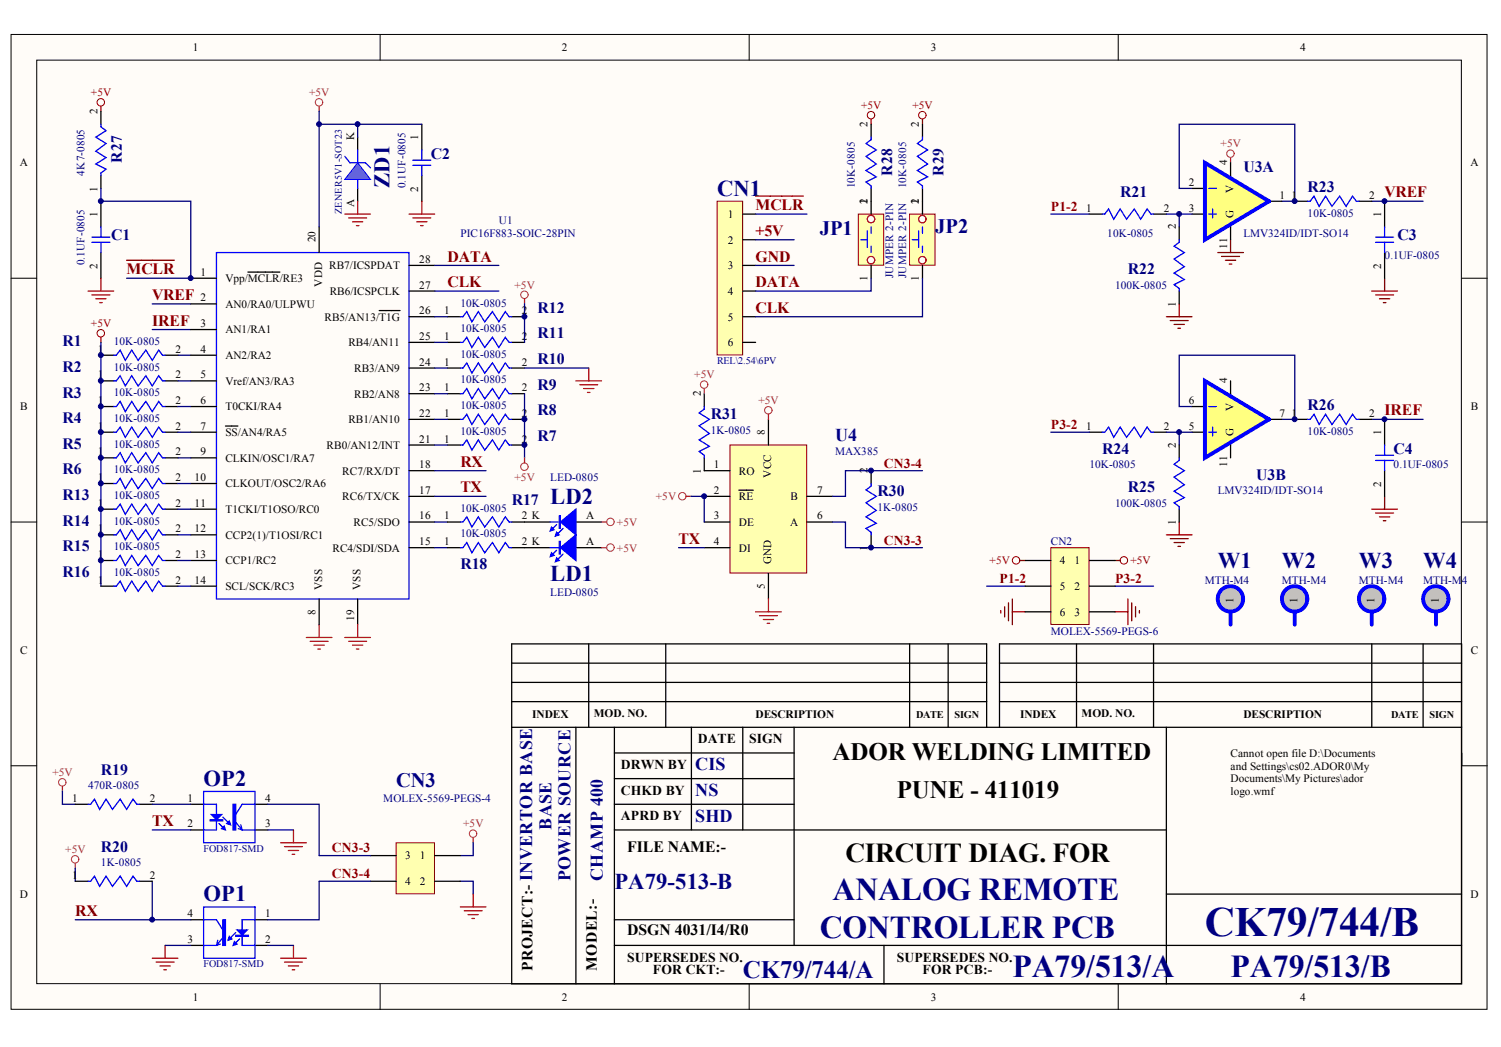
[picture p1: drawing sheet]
<svg xmlns="http://www.w3.org/2000/svg" width="287mm" height="200mm" viewBox="0 0 287 200" stroke-linecap="round" stroke-linejoin="round" font-family="sans-serif">
<defs><g id="words">
<text font-size="8" fill="#000080" x="230.2" y="178.9">CK79/744/B</text>
<g font-size="6.1" fill="#000080">
<text x="159.1" y="171.9">ANALOG REMOTE</text>
<text x="156.6" y="179.2">CONTROLLER PCB</text>
<text x="193.4" y="186.6">PA79/513/A</text>
<text x="235.1" y="186.6">PA79/513/B</text>
</g>
<text font-size="5.2" x="161.5" y="164.7">CIRCUIT DIAG. FOR</text>
<g font-size="4.8">
<text x="159.1" y="145.1">ADOR WELDING LIMITED</text>
<text x="171.4" y="152.5">PUNE - 411019</text>
</g>
<text font-size="4.8" fill="#000080" x="141.9" y="186.8">CK79/744/A</text>
<g font-size="4.3" fill="#000080">
<text x="74.4" y="36" transform="rotate(-90 74.4 36)">ZD1</text>
<text x="137" y="37.4">CN1</text>
<text x="105.1" y="96.2">LD2</text>
<text x="105.1" y="110.9">LD1</text>
<text x="232.7" y="108.5">W1</text>
<text x="244.9" y="108.5">W2</text>
<text x="259.7" y="108.5">W3</text>
<text x="271.9" y="108.5">W4</text>
<text x="38.9" y="150.1">OP2</text>
<text x="38.9" y="172.2">OP1</text>
<text x="117.4" y="169.8">PA79-513-B</text>
</g>
<g font-size="3.9" fill="#000080">
<text x="156.6" y="44.9">JP1</text>
<text x="178.7" y="44.4">JP2</text>
<text x="75.7" y="150.3">CN3</text>
</g>
<g font-size="3.5" fill="#000080">
<text x="159.6" y="84.2">U4</text>
<text x="132.8" y="147.2">CIS</text>
<text x="132.8" y="152.1">NS</text>
<text x="132.8" y="157">SHD</text>
</g>
<g font-size="3.4" fill="#000080">
<text x="105.3" y="158.6" transform="rotate(-90 105.3 158.6)">BASE</text>
<text x="101.7" y="168.4" transform="rotate(-90 101.7 168.4)">INVERTOR BASE</text>
<text x="109" y="168.4" transform="rotate(-90 109 168.4)">POWER SOURCE</text>
<text x="115.2" y="168.4" transform="rotate(-90 115.2 168.4)">CHAMP 400</text>
</g>
<g font-size="3" fill="#000080">
<text x="23.3" y="31.1" transform="rotate(-90 23.3 31.1)">R27</text>
<text x="82.3" y="30.3">C2</text>
<text x="170.4" y="33.5" transform="rotate(-90 170.4 33.5)">R28</text>
<text x="180.3" y="33.5" transform="rotate(-90 180.3 33.5)">R29</text>
<text x="237.6" y="32.8">U3A</text>
<text x="214" y="37.7">R21</text>
<text x="249.9" y="36.7">R23</text>
<text x="21.2" y="45.8">C1</text>
<text x="267" y="45.8">C3</text>
<text x="215.5" y="52.4">R22</text>
<text x="102.7" y="59.8">R12</text>
<text x="102.7" y="64.7">R11</text>
<text x="11.9" y="66.1">R1</text>
<text x="11.9" y="71">R2</text>
<text x="102.7" y="69.6">R10</text>
<text x="11.9" y="75.9">R3</text>
<text x="102.7" y="74.5">R9</text>
<text x="11.9" y="80.8">R4</text>
<text x="102.7" y="79.4">R8</text>
<text x="135.8" y="80.1">R31</text>
<text x="249.9" y="78.4">R26</text>
<text x="11.9" y="85.7">R5</text>
<text x="102.7" y="84.3">R7</text>
<text x="210.6" y="86.7">R24</text>
<text x="266.3" y="86.7">C4</text>
<text x="11.9" y="90.6">R6</text>
<text x="11.9" y="95.6">R13</text>
<text x="167.7" y="94.8">R30</text>
<text x="215.5" y="94.1">R25</text>
<text x="240" y="91.6">U3B</text>
<text x="11.9" y="100.5">R14</text>
<text x="97.8" y="96.5">R17</text>
<text x="11.9" y="105.4">R15</text>
<text x="11.9" y="110.3">R16</text>
<text x="88" y="108.8">R18</text>
<text x="19.3" y="148">R19</text>
<text x="19.3" y="162.7">R20</text>
</g>
<g font-size="3" fill="#800000">
<text x="144.4" y="40.2">MCLR</text>
<text x="264.6" y="37.7">VREF</text>
<text x="144.4" y="45.1">+5V</text>
<text x="24.2" y="52.4">MCLR</text>
<text x="85.5" y="50">DATA</text>
<text x="144.4" y="50">GND</text>
<text x="29.1" y="57.3">VREF</text>
<text x="85.5" y="54.9">CLK</text>
<text x="144.4" y="59.8">CLK</text>
<text x="144.4" y="54.9">DATA</text>
<text x="29.1" y="62.2">IREF</text>
<text x="264.6" y="79.4">IREF</text>
<text x="88" y="89.2">RX</text>
<text x="88" y="94.1">TX</text>
<text x="129.7" y="103.9">TX</text>
<text x="29.1" y="157.8">TX</text>
<text x="14.4" y="175">RX</text>
</g>
<g font-size="3">
<text x="119.8" y="162.7">FILE NAME:-</text>
<text x="119.8" y="178.6">DSGN 4031/I4/R0</text>
<text x="101.8" y="185.5" transform="rotate(-90 101.8 185.5)">PROJECT:-</text>
<text x="114" y="185.5" transform="rotate(-90 114 185.5)">MODEL:-</text>
</g>
<g font-size="2.6" fill="#800000">
<text x="200.8" y="40.3">P1-2</text>
<text x="200.8" y="82">P3-2</text>
<text x="168.9" y="89.3">CN3-4</text>
<text x="168.9" y="104">CN3-3</text>
<text x="191" y="111.4">P1-2</text>
<text x="213.1" y="111.4">P3-2</text>
<text x="63.4" y="162.9">CN3-3</text>
<text x="63.4" y="167.8">CN3-4</text>
</g>
<g font-size="2.6">
<text x="133.3" y="142">DATE</text>
<text x="143.2" y="142">SIGN</text>
<text x="118.6" y="146.9">DRWN BY</text>
<text x="118.6" y="151.8">CHKD BY</text>
<text x="118.6" y="156.7">APRD BY</text>
<text x="119.8" y="183.7">SUPERSEDES NO.</text>
<text x="171.4" y="183.7">SUPERSEDES NO.</text>
<text x="124.8" y="186.1">FOR CKT:-</text>
<text x="176.3" y="186.1">FOR PCB:-</text>
</g>
<g font-size="2.2">
<text x="36.8" y="9.8">1</text>
<text x="107.4" y="9.8">2</text>
<text x="177.9" y="9.8">3</text>
<text x="248.4" y="9.8">4</text>
<text x="3.8" y="31.8">A</text>
<text x="227.2" y="35.5">2</text>
<text x="281" y="31.8">A</text>
<text x="139.1" y="41.6">1</text>
<text x="207.5" y="40.4">1</text>
<text x="222.4" y="40.4">2</text>
<text x="227.2" y="40.4">3</text>
<text x="244.5" y="38">1</text>
<text x="246.8" y="38">1</text>
<text x="261.6" y="38">2</text>
<text x="139.1" y="46.5">2</text>
<text x="38.3" y="52.7">1</text>
<text x="43.1" y="53.9">Vpp/MCLR/RE3</text>
<text x="62.9" y="51.5">RB7/ICSPDAT</text>
<text x="80.1" y="50.2">28</text>
<text x="139.1" y="51.5">3</text>
<text x="38.3" y="57.6">2</text>
<text x="43.1" y="58.8">AN0/RA0/ULPWU</text>
<text x="63" y="56.4">RB6/ICSPCLK</text>
<text x="80.1" y="55.1">27</text>
<text x="139.1" y="56.4">4</text>
<text x="38.3" y="62.5">3</text>
<text x="43.1" y="63.7">AN1/RA1</text>
<text x="62" y="61.3">RB5/AN13/T1G</text>
<text x="80.1" y="64.9">25</text>
<text x="80.1" y="60">26</text>
<text x="84.9" y="64.9">1</text>
<text x="84.9" y="60">1</text>
<text x="99.7" y="64.9">2</text>
<text x="99.7" y="60">2</text>
<text x="139.1" y="61.3">5</text>
<text x="18.7" y="67.4">1</text>
<text x="33.5" y="67.4">2</text>
<text x="38.3" y="67.4">4</text>
<text x="43.1" y="68.6">AN2/RA2</text>
<text x="66.6" y="66.2">RB4/AN11</text>
<text x="67.7" y="71.1">RB3/AN9</text>
<text x="80.1" y="69.8">24</text>
<text x="84.9" y="69.8">1</text>
<text x="99.7" y="69.8">2</text>
<text x="139.1" y="66.2">6</text>
<text x="18.7" y="72.3">1</text>
<text x="18.7" y="77.2">1</text>
<text x="33.5" y="72.3">2</text>
<text x="33.5" y="77.2">2</text>
<text x="38.3" y="72.3">5</text>
<text x="38.3" y="77.2">6</text>
<text x="43.1" y="73.5">Vref/AN3/RA3</text>
<text x="67.7" y="76">RB2/AN8</text>
<text x="80.1" y="74.7">23</text>
<text x="84.9" y="74.7">1</text>
<text x="99.7" y="74.7">2</text>
<text x="227.2" y="77.2">6</text>
<text x="3.9" y="78.4">B</text>
<text x="18.7" y="82.1">1</text>
<text x="33.5" y="82.1">2</text>
<text x="38.3" y="82.1">7</text>
<text x="43.1" y="78.4">T0CKI/RA4</text>
<text x="43.1" y="83.3">SS/AN4/RA5</text>
<text x="66.6" y="80.9">RB1/AN10</text>
<text x="80.1" y="79.6">22</text>
<text x="84.9" y="79.6">1</text>
<text x="99.7" y="79.6">2</text>
<text x="207.5" y="82.1">1</text>
<text x="222.4" y="82.1">2</text>
<text x="227.2" y="82.1">5</text>
<text x="244.5" y="79.6">7</text>
<text x="246.8" y="79.6">1</text>
<text x="261.6" y="79.6">2</text>
<text x="281" y="78.4">B</text>
<text x="18.7" y="87">1</text>
<text x="33.5" y="87">2</text>
<text x="38.3" y="87">9</text>
<text x="43.1" y="88.2">CLKIN/OSC1/RA7</text>
<text x="62.4" y="85.8">RB0/AN12/INT</text>
<text x="80.1" y="89.4">18</text>
<text x="80.1" y="84.5">21</text>
<text x="84.9" y="84.5">1</text>
<text x="99.7" y="84.5">2</text>
<text x="136.4" y="89.4">1</text>
<text x="18.7" y="91.9">1</text>
<text x="33.5" y="91.9">2</text>
<text x="37.2" y="91.9">10</text>
<text x="43.1" y="93.1">CLKOUT/OSC2/RA6</text>
<text x="65.4" y="95.6">RC6/TX/CK</text>
<text x="65.4" y="90.7">RC7/RX/DT</text>
<text x="80.1" y="94.3">17</text>
<text x="136.4" y="94.3">2</text>
<text x="141.2" y="90.7">RO</text>
<text x="141.2" y="95.6">RE</text>
<text x="151" y="95.6">B</text>
<text x="156.2" y="94.3">7</text>
<text x="18.7" y="96.8">1</text>
<text x="18.7" y="101.7">1</text>
<text x="33.5" y="96.8">2</text>
<text x="33.5" y="101.7">2</text>
<text x="37.2" y="96.8">11</text>
<text x="37.2" y="101.7">12</text>
<text x="43.1" y="98">T1CKI/T1OSO/RC0</text>
<text x="67.6" y="100.5">RC5/SDO</text>
<text x="80.1" y="99.2">16</text>
<text x="84.9" y="99.2">1</text>
<text x="99.7" y="99.2">2 K</text>
<text x="112" y="99.2">A</text>
<text x="136.4" y="99.2">3</text>
<text x="141.2" y="100.5">DE</text>
<text x="151" y="100.5">A</text>
<text x="156.2" y="99.2">6</text>
<text x="18.7" y="106.6">1</text>
<text x="33.5" y="106.6">2</text>
<text x="37.2" y="106.6">13</text>
<text x="43.1" y="102.9">CCP2(1)/T1OSI/RC1</text>
<text x="43.1" y="107.8">CCP1/RC2</text>
<text x="63.5" y="105.4">RC4/SDI/SDA</text>
<text x="80.1" y="104.2">15</text>
<text x="84.9" y="104.2">1</text>
<text x="99.7" y="104.2">2 K</text>
<text x="112" y="104.2">A</text>
<text x="136.4" y="104.2">4</text>
<text x="141.2" y="105.4">DI</text>
<text x="202.5" y="107.8">4</text>
<text x="205.3" y="107.8">1</text>
<text x="18.7" y="111.5">1</text>
<text x="33.5" y="111.5">2</text>
<text x="37.2" y="111.5">14</text>
<text x="43.1" y="112.7">SCL/SCK/RC3</text>
<text x="202.5" y="112.7">5</text>
<text x="205.3" y="112.7">2</text>
<text x="202.5" y="117.6">6</text>
<text x="205.3" y="117.6">3</text>
<text x="3.9" y="124.9">C</text>
<text x="281" y="124.9">C</text>
<text x="101.7" y="137.2">INDEX</text>
<text x="113.5" y="137">MOD. NO.</text>
<text x="144.4" y="137.2">DESCRIPTION</text>
<text x="194.9" y="137.2">INDEX</text>
<text x="206.7" y="137">MOD. NO.</text>
<text x="237.6" y="137.2">DESCRIPTION</text>
<text x="235.1" y="144.6">Cannot open file D:\Documents</text>
<text x="235.1" y="147">and Settings\cs02.ADOR0\My</text>
<text x="235.1" y="149.4">Documents\My Pictures\ador</text>
<text x="13.8" y="153.2">1</text>
<text x="28.6" y="153.2">2</text>
<text x="35.8" y="153.2">1</text>
<text x="50.7" y="153.2">4</text>
<text x="235.1" y="151.9">logo.wmf</text>
<text x="35.8" y="158.1">2</text>
<text x="50.7" y="158.1">3</text>
<text x="13.8" y="167.9">1</text>
<text x="28.6" y="167.9">2</text>
<text x="77.4" y="164.2">3</text>
<text x="80.2" y="164.2">1</text>
<text x="3.8" y="171.5">D</text>
<text x="77.4" y="169.1">4</text>
<text x="80.2" y="169.1">2</text>
<text x="281" y="171.5">D</text>
<text x="35.8" y="175.2">4</text>
<text x="50.7" y="175.2">1</text>
<text x="35.8" y="180.1">3</text>
<text x="50.7" y="180.1">2</text>
<text x="36.8" y="191.1">1</text>
<text x="107.4" y="191.1">2</text>
<text x="177.9" y="191.1">3</text>
<text x="248.4" y="191.1">4</text>
</g>
<g font-size="2.2" fill="#800000">
<text x="17.4" y="18.4">+5V</text>
<text x="164.5" y="20.8">+5V</text>
<text x="174.4" y="20.8">+5V</text>
<text x="17.4" y="62.5">+5V</text>
<text x="189.1" y="107.8">+5V</text>
<text x="216" y="107.8">+5V</text>
</g>
<g font-size="2.2" fill="#a1006a">
<text x="59.1" y="18.4">+5V</text>
<text x="233.2" y="28.2">+5V</text>
<text x="98.3" y="55.1">+5V</text>
<text x="132.7" y="72.3">+5V</text>
<text x="144.9" y="77.2">+5V</text>
<text x="98.3" y="91.8">+5V</text>
<text x="125.3" y="95.6">+5V</text>
<text x="117.9" y="100.5">+5V</text>
<text x="117.9" y="105.4">+5V</text>
<text x="10" y="148.3">+5V</text>
<text x="88.5" y="158.1">+5V</text>
<text x="12.5" y="163">+5V</text>
</g>
<g font-size="2.2" fill="#000080">
<text x="249.9" y="41.4">10K-0805</text>
<text x="88" y="45.3">PIC16F883-SOIC-28PIN</text>
<text x="95.3" y="42.9">U1</text>
<text x="211.6" y="45.3">10K-0805</text>
<text x="237.6" y="45.3">LMV324ID/IDT-SO14</text>
<text x="264.6" y="49.5">0.1UF-0805</text>
<text x="88" y="58.6">10K-0805</text>
<text x="213.1" y="55.1">100K-0805</text>
<text x="21.7" y="65.9">10K-0805</text>
<text x="88" y="63.5">10K-0805</text>
<text x="21.7" y="70.8">10K-0805</text>
<text x="88" y="68.4">10K-0805</text>
<text x="21.7" y="75.7">10K-0805</text>
<text x="88" y="73.3">10K-0805</text>
<text x="21.7" y="80.6">10K-0805</text>
<text x="88" y="83.1">10K-0805</text>
<text x="88" y="78.2">10K-0805</text>
<text x="135.8" y="82.8">1K-0805</text>
<text x="249.9" y="83.1">10K-0805</text>
<text x="21.7" y="85.5">10K-0805</text>
<text x="159.6" y="87">MAX385</text>
<text x="208.2" y="89.4">10K-0805</text>
<text x="266.3" y="89.4">0.1UF-0805</text>
<text x="21.7" y="90.4">10K-0805</text>
<text x="21.7" y="95.3">10K-0805</text>
<text x="105.1" y="91.9">LED-0805</text>
<text x="232.7" y="94.3">LMV324ID/IDT-SO14</text>
<text x="21.7" y="100.2">10K-0805</text>
<text x="88" y="97.8">10K-0805</text>
<text x="167.7" y="97.5">1K-0805</text>
<text x="213.1" y="96.8">100K-0805</text>
<text x="21.7" y="105.1">10K-0805</text>
<text x="88" y="102.7">10K-0805</text>
<text x="200.8" y="104.2">CN2</text>
<text x="21.7" y="110">10K-0805</text>
<text x="105.1" y="114">LED-0805</text>
<text x="230.2" y="111.5">MTH-M4</text>
<text x="244.9" y="111.5">MTH-M4</text>
<text x="259.7" y="111.5">MTH-M4</text>
<text x="271.9" y="111.5">MTH-M4</text>
<text x="200.8" y="121.3">MOLEX-5569-PEGS-6</text>
<text x="16.8" y="150.7">470R-0805</text>
<text x="73.2" y="153.2">MOLEX-5569-PEGS-4</text>
<text x="19.3" y="165.4">1K-0805</text>
</g>
<g font-size="2.1">
<text x="18.6" y="21.8" transform="rotate(-90 18.6 21.8)">2</text>
<text x="67.7" y="26.7" transform="rotate(-90 67.7 26.7)">K</text>
<text x="79.9" y="26.7" transform="rotate(-90 79.9 26.7)">1</text>
<text x="165.8" y="24.2" transform="rotate(-90 165.8 24.2)">2</text>
<text x="175.6" y="24.2" transform="rotate(-90 175.6 24.2)">2</text>
<text x="234.5" y="31.6" transform="rotate(-90 234.5 31.6)">4</text>
<text x="18.6" y="41.4" transform="rotate(-90 18.6 41.4)">1</text>
<text x="18.6" y="36.6" transform="rotate(-90 18.6 36.6)">1</text>
<text x="67.7" y="39.6" transform="rotate(-90 67.7 39.6)">A</text>
<text x="79.9" y="36.6" transform="rotate(-90 79.9 36.6)">2</text>
<text x="165.8" y="39.1" transform="rotate(-90 165.8 39.1)">1</text>
<text x="165.8" y="38.9" transform="rotate(-90 165.8 38.9)">2</text>
<text x="175.6" y="39.1" transform="rotate(-90 175.6 39.1)">1</text>
<text x="175.6" y="38.9" transform="rotate(-90 175.6 38.9)">2</text>
<text x="235.7" y="41.6" transform="rotate(-90 235.7 41.6)">G</text>
<text x="235.7" y="36.9" transform="rotate(-90 235.7 36.9)">V</text>
<text x="263.9" y="41.4" transform="rotate(-90 263.9 41.4)">1</text>
<text x="60.3" y="46.3" transform="rotate(-90 60.3 46.3)">20</text>
<text x="224.6" y="43.8" transform="rotate(-90 224.6 43.8)">2</text>
<text x="234.5" y="47.5" transform="rotate(-90 234.5 47.5)">11</text>
<text x="18.6" y="51.3" transform="rotate(-90 18.6 51.3)">2</text>
<text x="165.8" y="53.8" transform="rotate(-90 165.8 53.8)">1</text>
<text x="175.6" y="53.8" transform="rotate(-90 175.6 53.8)">1</text>
<text x="263.9" y="51.3" transform="rotate(-90 263.9 51.3)">2</text>
<text x="61.5" y="54.8" transform="rotate(-90 61.5 54.8)">VDD</text>
<text x="224.6" y="58.7" transform="rotate(-90 224.6 58.7)">1</text>
<text x="133.9" y="75.7" transform="rotate(-90 133.9 75.7)">2</text>
<text x="234.5" y="73.3" transform="rotate(-90 234.5 73.3)">4</text>
<text x="146.2" y="83.1" transform="rotate(-90 146.2 83.1)">8</text>
<text x="235.7" y="83.3" transform="rotate(-90 235.7 83.3)">G</text>
<text x="235.7" y="78.5" transform="rotate(-90 235.7 78.5)">V</text>
<text x="263.9" y="83.1" transform="rotate(-90 263.9 83.1)">1</text>
<text x="224.6" y="85.5" transform="rotate(-90 224.6 85.5)">2</text>
<text x="234.5" y="89.2" transform="rotate(-90 234.5 89.2)">11</text>
<text x="133.9" y="90.5" transform="rotate(-90 133.9 90.5)">1</text>
<text x="147.4" y="91.3" transform="rotate(-90 147.4 91.3)">VCC</text>
<text x="165.8" y="90.4" transform="rotate(-90 165.8 90.4)">2</text>
<text x="263.9" y="93" transform="rotate(-90 263.9 93)">2</text>
<text x="224.6" y="100.3" transform="rotate(-90 224.6 100.3)">1</text>
<text x="147.4" y="107.8" transform="rotate(-90 147.4 107.8)">GND</text>
<text x="165.8" y="105.2" transform="rotate(-90 165.8 105.2)">1</text>
<text x="61.5" y="112.7" transform="rotate(-90 61.5 112.7)">VSS</text>
<text x="68.9" y="112.7" transform="rotate(-90 68.9 112.7)">VSS</text>
<text x="146.2" y="112.6" transform="rotate(-90 146.2 112.6)">5</text>
<text x="60.3" y="117.5" transform="rotate(-90 60.3 117.5)">8</text>
<text x="67.7" y="118.6" transform="rotate(-90 67.7 118.6)">19</text>
<text x="235.7" y="115.2" transform="rotate(-90 235.7 115.2)">1</text>
<text x="247.9" y="115.2" transform="rotate(-90 247.9 115.2)">1</text>
<text x="262.7" y="115.2" transform="rotate(-90 262.7 115.2)">1</text>
<text x="274.9" y="115.2" transform="rotate(-90 274.9 115.2)">1</text>
</g>
<g font-size="2.1" fill="#000080">
<text x="16.2" y="33.5" transform="rotate(-90 16.2 33.5)">4K7-0805</text>
<text x="77.5" y="36" transform="rotate(-90 77.5 36)">0.1UF-0805</text>
<text x="163.3" y="36" transform="rotate(-90 163.3 36)">10K-0805</text>
<text x="173.1" y="36" transform="rotate(-90 173.1 36)">10K-0805</text>
<text x="16.2" y="50.7" transform="rotate(-90 16.2 50.7)">0.1UF-0805</text>
<text x="170.7" y="53.2" transform="rotate(-90 170.7 53.2)">JUMPER 2-PIN</text>
<text x="173.1" y="53.2" transform="rotate(-90 173.1 53.2)">JUMPER 2-PIN</text>
</g>
<g font-size="2">
<text x="175" y="137.3">DATE</text>
<text x="182.4" y="137.3">SIGN</text>
<text x="265.8" y="137.3">DATE</text>
<text x="273.2" y="137.3">SIGN</text>
</g>
<g font-size="1.9" fill="#000080">
<text x="65.3" y="40.9" transform="rotate(-90 65.3 40.9)">ZENER5V1-SOT23</text>
<text x="137" y="69.6">REL\2.54\6PV</text>
<text x="38.9" y="162.7">FOD817-SMD</text>
<text x="38.9" y="184.8">FOD817-SMD</text>
</g>
</g></defs>
<g fill="#fffcf8" stroke="#000" stroke-width=".19">
<path d="M2.1 6.6h282v186.2h-282z"/>
<path d="M7 11.5h272.2v176.4h-272.2z"/>
</g>
<path d="M72.6 6.6v4.9M143.2 6.6v4.9M213.7 6.6v4.9M2.1 53.2h4.9M279.3 53.2h4.9M2.1 99.7h4.9M279.3 99.7h4.9M2.1 146.3h4.9M279.3 146.3h4.9M72.6 188v4.9M143.2 188v4.9M213.7 188v4.9" fill="none" stroke="#000" stroke-width=".19"/>
<g fill="none" stroke="#000" stroke-width=".25">
<path d="M97.8 134h90.7M97.8 138.9v-15.9h90.7v15.9M97.8 130.4h90.7M97.8 126.7h90.7M110 138.9v49.1M112.5 123v15.9M117.4 138.9v49.1M127.2 123v15.9M132.1 138.9v19.7M141.9 138.9v19.7M151.7 138.9v41.7M173.8 123v15.9"/>
<path d="M181.2 123v15.9M191 134h88.3M191 138.9v-15.9h88.3v15.9M191 130.4h88.3M191 126.7h88.3M205.7 123v15.9M220.4 123v15.9M222.9 138.9v49.1M262.1 123v15.9M271.9 123v15.9M117.4 153.7h34.3M117.4 158.6h105.5"/>
<path d="M117.4 148.8h34.3M117.4 143.8h34.3M279.3 143.8v44.2h-181.5v-49.1h181.5v7.4M117.4 175.7h34.3M222.9 170.8h56.4M117.4 180.6h161.9M168.9 180.6v7.4"/>
</g>
<path d="M80.6 38.4v2.5M78.2 40.9h4.9M78.9 41.6h3.4M79.6 42.4h2M80.4 43.1h.4" fill="none" stroke="#f00" stroke-width=".25"/>
<path d="M137 38.4h4.9v29.4h-4.9z" fill="#ffffb0" stroke="#800000" stroke-width=".19"/>
<path d="M68.3 26.2v2.4M68.3 36v2.4M141.9 40.9h2.5M141.9 45.8h2.5M141.9 50.7h2.5M141.9 55.6h2.5M141.9 60.5h2.5M141.9 65.4h2.5" fill="none" stroke="#000" stroke-width=".25"/>
<path d="M144.4 45.8h7.3M144.4 50.7h7.3" fill="none" stroke="#000080" stroke-width=".25"/>
<path d="M144.4 37.5h9.1" fill="none" stroke="#800000" stroke-width=".25"/>
<path d="M16.8 55.6h4.9M17.6 56.3h3.4M18.3 57.1h2M19 57.8h.5M19.3 53.2v2.4" fill="none" stroke="#f00" stroke-width=".25"/>
<path d="M68.3 31.1l2.5 3.2h-4.9z" fill="#5f74e2" stroke="#00f" stroke-width=".19"/>
<g fill="none" stroke="#00f" stroke-width=".25">
<path d="M65.9 29.9l1 1.2h2.9l1 1M68.3 28.6v2.5M68.3 34.3v1.7M41.4 48.3h36.8v66.1h-36.8zM38.9 151.2h9.8v9.8h-9.8zM38.9 153.7h2.5v4.9h-2.5M41.8 157.3l1 1M42.6 156.1l1 1M45 157.1l1.3 1.5M45.5 158.3l.8 .3M46 157.6l.3 1M46.3 158.6h2.4"/>
<path d="M48.7 153.7h-2.4l-1.3 1.9M38.9 173.3h9.8v9.8h-9.8zM38.9 175.7h2.5l1.2 2M41.6 179.6l-.2 1M42.6 179.1l-1.2 1.5M45 178.2l-.9 .9M45.8 179.4l-1 1M48.7 175.7h-2.4v4.9h2.4M38.9 180.6h2.5M42.1 180.4l-.7 .2"/>
</g>
<g fill="none" stroke="#000080" stroke-width=".25">
<path d="M68.3 23.7v2.5M227.8 36h-2.5v-12.3h22.1v14.7h-2.5M262.1 38.4h9.8M29.1 58.1h7.4M225.3 40.9v2.5M29.1 63h7.4M34 67.9h2.5M227.8 77.7h-2.5v-9.8h22.1v12.2h-2.5M83.1 89.9h9.8M83.1 94.8h9.8M83.1 99.7h2.4M225.3 82.6v2.4"/>
<path d="M262.1 80.1h9.8M83.1 104.6h2.4M11.9 151.2v2.5h2.5M29.1 158.6h7.4M51.2 158.6h4.9M14.4 175.7h22.1M14.4 165.9v2.5M29.1 168.4v7.3M88 168.4h2.4v2.4M90.4 161v2.5h-2.4M31.5 180.6h5M51.2 180.6h4.9"/>
</g>
<g fill="none" stroke="#800000" stroke-width=".25">
<path d="M19.3 20.3v1M166.5 22.8v.9M176.3 22.8v.9M24.2 49.7h9.1M225.3 58.1v2.4M232.7 48.3h4.9M233.4 49h3.5M234.2 49.7h1.9M234.9 50.5h.5M235.1 45.8v2.5M262.1 55.6h4.9M262.9 56.3h3.4"/>
<path d="M263.6 57.1h1.9M264.3 57.8h.5M264.6 53.2v2.4M19.3 64.4v1M222.9 60.5h4.9M223.6 61.2h3.4M224.3 62h2M225.1 62.7h.5M225.3 99.7v2.5M262.1 97.3h4.9M262.9 98h3.4M263.6 98.7h1.9"/>
<path d="M264.3 99.5h.5M264.6 94.8v2.5M222.9 102.2h4.9M223.6 102.9h3.4M224.3 103.6h2M225.1 104.4h.5"/>
</g>
<g fill="none" stroke="#a1006a" stroke-width=".19">
<circle cx="61" cy="19.6" r=".71"/>
<circle cx="235.1" cy="29.4" r=".71"/>
<circle cx="11.9" cy="149.5" r=".71"/>
<circle cx="90.4" cy="159.3" r=".71"/>
<circle cx="14.4" cy="164.2" r=".71"/>
</g>
<path d="M61 20.3v1M235.1 30.1v1M11.9 150.2v1M14.4 164.9v1M90.4 160v1" fill="none" stroke="#a1006a" stroke-width=".25"/>
<g fill="#00f" stroke="#00f" stroke-width=".25">
<path d="M40.4 155.6h1.9l-.9 1z"/>
<path d="M42.3 158.3l.5-.5 .3 .8z"/>
<path d="M43.3 157.3l.5-.5 .3 .8z"/>
<path d="M45.3 177.7h1.9l-.9 1z"/>
<path d="M44.8 179.9l.5 .5-.8 .2z"/>
<path d="M43.8 178.9l.5 .5-.7 .2z"/>
<path d="M44.5 153.7h.5v4.9h-.5z" fill-rule="evenodd"/>
<path d="M42.6 175.7h.5v4.9h-.5z" fill-rule="evenodd"/>
</g>
<g fill="#00f" stroke="#00f" stroke-width=".19">
<path d="M40.1 156.6h2.5v.2h-2.5z" fill-rule="evenodd"/>
<path d="M45 178.7h2.5v.2h-2.5z" fill-rule="evenodd"/>
</g>
<g fill="none" stroke="#000" stroke-width=".25">
<path d="M36.5 53.2h4.9M36.5 58.1h4.9M47.4 52h6.1M61 43.4v4.9M72.5 59.3h3.9M78.2 55.6h4.9M78.2 50.7h4.9M36.5 63h4.9M36.5 67.9h4.9M36.5 72.8h4.9M36.5 77.7h4.9M78.2 75.2h4.9"/>
<path d="M78.2 70.3h4.9M78.2 65.4h4.9M78.2 60.5h4.9M36.5 82.6h4.9M36.5 87.5h4.9M36.5 92.4h4.9M36.5 97.3h4.9M43.1 81.4h2.4M78.2 99.7h4.9M78.2 94.8h4.9M78.2 89.9h4.9M78.2 85h4.9"/>
<path d="M78.2 80.1h4.9M36.5 102.2h4.9M36.5 107.1h4.9M36.5 112h4.9M61 114.4v4.9M68.3 114.4v4.9M78.2 104.6h4.9M36.5 153.7h2.4M36.5 158.6h2.4M48.7 153.7h2.5M48.7 158.6h2.5M36.5 175.7h2.4"/>
<path d="M48.7 175.7h2.5M36.5 180.6h2.4M48.7 180.6h2.5"/>
</g>
<g fill="none" stroke="#f00" stroke-width=".25">
<path d="M61 119.3v2.5M58.5 121.8h4.9M59.3 122.5h3.4M60 123.3h2M60.7 124h.5M56.1 158.6v2.4M53.6 161h4.9M54.4 161.7h3.4M55.1 162.5h2M55.8 163.2h.5M88 173.3h4.9M88.7 174h3.4"/>
<path d="M89.4 174.7h2M90.2 175.5h.5M90.4 170.8v2.5M29.1 183.1h4.9M29.8 183.8h3.5M30.6 184.5h1.9M31.3 185.3h.5M31.5 180.6v2.5M53.6 183.1h4.9M54.4 183.8h3.4M55.1 184.5h2M55.8 185.3h.5"/>
<path d="M56.1 180.6v2.5"/>
</g>
<g fill="none" stroke="#800000" stroke-width=".19">
<circle cx="19.3" cy="19.6" r=".71"/>
<circle cx="166.4" cy="22" r=".71"/>
<circle cx="176.2" cy="22" r=".71"/>
<circle cx="19.3" cy="63.7" r=".71"/>
</g>
<circle cx="235.1" cy="114.4" r="2.43" fill="#c0c0c0" stroke="#00f" stroke-width=".74"/>
<path d="M235.1 116.9v2.4" fill="none" stroke="#000" stroke-width=".25"/>
<path d="M235.1 116.9v2.4" fill="none" stroke="#00f" stroke-width=".74"/>
<circle cx="247.4" cy="114.4" r="2.43" fill="#c0c0c0" stroke="#00f" stroke-width=".74"/>
<path d="M247.4 116.9v2.4" fill="none" stroke="#000" stroke-width=".25"/>
<path d="M247.4 116.9v2.4" fill="none" stroke="#00f" stroke-width=".74"/>
<circle cx="262.1" cy="114.4" r="2.43" fill="#c0c0c0" stroke="#00f" stroke-width=".74"/>
<path d="M262.1 116.9v2.4" fill="none" stroke="#000" stroke-width=".25"/>
<path d="M262.1 116.9v2.4" fill="none" stroke="#00f" stroke-width=".74"/>
<circle cx="274.4" cy="114.4" r="2.43" fill="#c0c0c0" stroke="#00f" stroke-width=".74"/>
<g fill="none" stroke="#000" stroke-width=".25">
<path d="M247.4 38.4h2.5M259.7 38.4h2.4M264.6 38.4v5M208.2 40.9h2.4M220.4 40.9h2.5M225.3 43.4v2.4M225.3 55.6v2.5M264.6 48.3v4.9M19.3 67.9h2.4M19.3 72.8h2.4M19.3 77.7h2.4M31.5 67.9h2.5"/>
<path d="M31.5 72.8h2.5M31.5 77.7h2.5M85.5 75.2h2.5M85.5 70.3h2.5M85.5 65.4h2.5M85.5 60.5h2.5M97.8 75.2h2.4M97.8 70.3h2.4M97.8 65.4h2.4M97.8 60.5h2.4M19.3 82.6h2.4M19.3 87.5h2.4"/>
<path d="M19.3 92.4h2.4M19.3 97.3h2.4M31.5 82.6h2.5M31.5 87.5h2.5M31.5 92.4h2.5M31.5 97.3h2.5M85.5 85h2.5M85.5 80.1h2.5M85.5 99.7h2.5M97.8 85h2.4M97.8 80.1h2.4M97.8 99.7h2.4"/>
<path d="M208.2 82.6h2.4M220.4 82.6h2.5M225.3 85v2.5M225.3 97.3v2.4M247.4 80.1h2.5M259.7 80.1h2.4M264.6 80.1v4.9M264.6 89.9v4.9M19.3 102.2h2.4M19.3 107.1h2.4M19.3 112h2.4M31.5 102.2h2.5"/>
<path d="M31.5 107.1h2.5M31.5 112h2.5M85.5 104.6h2.5M97.8 104.6h2.4M274.4 116.9v2.4"/>
</g>
<path d="M274.4 116.9v2.4" fill="none" stroke="#00f" stroke-width=".74"/>
<g fill="none" stroke="#00f" stroke-width=".25">
<path d="M249.9 38.4h.4l.8-.9 1 1.9 1.2-1.9 1.2 1.9 1.5-1.9 1.2 1.9 1.2-1.9 .8 .9h.5M210.6 40.9h.5l.7-1 1 2 1.2-2 1.3 2 1.4-2 1.3 2 1.2-2 .7 1h.5M225.3 45.8v.5l-1 .7 2 1.3-2 1.2 2 1.4-2 1.3 2 1.2-2 1 1 .7v.5M262.9 45.3h3.4M262.9 46.3h3.4M264.6 43.4v1.9M264.6 46.3v2M21.7 67.9h.5l.8-1 .9 1.9 1.3-1.9 1.2 1.9 1.5-1.9 1.2 1.9 1.2-1.9 .8 1h.4M21.7 72.8h.5l.8-1 .9 1.9 1.3-1.9 1.2 1.9 1.5-1.9 1.2 1.9 1.2-1.9 .8 1h.4M21.7 77.7h.5l.8-1 .9 1.9 1.3-1.9 1.2 1.9 1.5-1.9 1.2 1.9 1.2-1.9 .8 1h.4M88 75.2h.5l.7-1 1 2 1.2-2 1.2 2 1.5-2 1.2 2 1.2-2 .8 1h.5M88 70.3h.5l.7-1 1 2 1.2-2 1.2 2 1.5-2 1.2 2 1.2-2 .8 1h.5"/>
<path d="M88 65.4h.5l.7-1 1 2 1.2-2 1.2 2 1.5-2 1.2 2 1.2-2 .8 1h.5M88 60.5h.5l.7-1 1 2 1.2-2 1.2 2 1.5-2 1.2 2 1.2-2 .8 1h.5M21.7 82.6h.5l.8-1 .9 2 1.3-2 1.2 2 1.5-2 1.2 2 1.2-2 .8 1h.4M21.7 87.5h.5l.8-1 .9 2 1.3-2 1.2 2 1.5-2 1.2 2 1.2-2 .8 1h.4M21.7 92.4h.5l.8-1 .9 2 1.3-2 1.2 2 1.5-2 1.2 2 1.2-2 .8 1h.4M21.7 97.3h.5l.8-1 .9 2 1.3-2 1.2 2 1.5-2 1.2 2 1.2-2 .8 1h.4M88 85h.5l.7-1 1 2 1.2-2 1.2 2 1.5-2 1.2 2 1.2-2 .8 1h.5M88 80.1h.5l.7-1 1 2 1.2-2 1.2 2 1.5-2 1.2 2 1.2-2 .8 1h.5M88 99.7h.5l.7-1 1 2 1.2-2 1.2 2 1.5-2 1.2 2 1.2-2 .8 1h.5M210.6 82.6h.5l.7-1 1 2 1.2-2 1.3 2 1.4-2 1.3 2 1.2-2 .7 1h.5M225.3 87.5v.5l-1 .7 2 1.2-2 1.2 2 1.5-2 1.2 2 1.3-2 1 1 .7v.5M249.9 80.1h.4l.8-1 1 2 1.2-2 1.2 2 1.5-2 1.2 2 1.2-2 .8 1h.5"/>
<path d="M262.9 87h3.4M262.9 88h3.4M264.6 85v2M264.6 88v1.9M21.7 102.2h.5l.8-1 .9 2 1.3-2 1.2 2 1.5-2 1.2 2 1.2-2 .8 1h.4M21.7 107.1h.5l.8-1 .9 2 1.3-2 1.2 2 1.5-2 1.2 2 1.2-2 .8 1h.4M21.7 112h.5l.8-1 .9 2 1.3-2 1.2 2 1.5-2 1.2 2 1.2-2 .8 1h.4M88 104.6h.5l.7-1 1 2 1.2-2 1.2 2 1.5-2 1.2 2 1.2-2 .8 1h.5"/>
</g>
<path d="M230.2 31.1l12.3 7.3-12.3 7.4z" fill="#ffff80" stroke="#bf0000" stroke-width=".19"/>
<path d="M227.8 36h2.4M235.1 31.1v3.2M242.5 38.4h2.4M227.8 40.9h2.4M235.1 42.6v3.2" fill="none" stroke="#000" stroke-width=".25"/>
<path d="M231 36h1.4M231.7 39.9v1.7M231 40.9h1.4" fill="none" stroke="#00f" stroke-width=".25"/>
<path d="M230.2 31.1l12.3 7.3-12.3 7.4z" fill="none" stroke="#00f" stroke-width=".74"/>
<path d="M230.2 72.8l12.3 7.3-12.3 7.4z" fill="#ffff80" stroke="#bf0000" stroke-width=".19"/>
<g fill="none" stroke="#000" stroke-width=".25">
<path d="M19.3 21.3v2.4M19.3 33.5v2.5M19.3 38.4v5M80.6 23.7v4.9M80.6 33.5v4.9M166.5 23.7v2.5M166.5 36v2.4M176.3 23.7v2.5M176.3 36v2.4M19.3 48.3v4.9M227.8 77.7h2.4M235.1 72.8v3.2"/>
<path d="M227.8 82.6h2.4M235.1 84.3v3.2M242.5 80.1h2.4M14.4 153.7h2.4M26.6 153.7h2.5M14.4 168.4h2.4M26.6 168.4h2.5"/>
</g>
<g fill="none" stroke="#00f" stroke-width=".25">
<path d="M19.3 23.7v.5l1 .8-2 1.2 2 1.2-2 1.5 2 1.2-2 1.2 2 1-1 .8v.4M78.9 30.6h3.4M78.9 31.6h3.4M80.6 28.6v2M80.6 31.6v1.9M166.5 26.2v.5l-1 .7 1.9 1.2-1.9 1.3 1.9 1.4-1.9 1.3 1.9 1.2-1.9 1 1 .7v.5M176.3 26.2v.5l-1 .7 1.9 1.2-1.9 1.3 1.9 1.4-1.9 1.3 1.9 1.2-1.9 1 1 .7v.5M17.6 45.3h3.4M17.6 46.3h3.4M19.3 43.4v1.9M19.3 46.3v2M231 77.7h1.4"/>
<path d="M231 82.6h1.4M231.7 81.6v1.7M16.8 153.7h.5l.8-1 .9 1.9 1.3-1.9 1.2 1.9 1.5-1.9 1.2 1.9 1.2-1.9 .8 1h.4M16.8 168.4h.5l.8-1 .9 1.9 1.3-1.9 1.2 1.9 1.5-1.9 1.2 1.9 1.2-1.9 .8 1h.4"/>
</g>
<path d="M230.2 72.8l12.3 7.3-12.3 7.4z" fill="none" stroke="#00f" stroke-width=".74"/>
<path d="M80.6 23.7h-19.6v19.7M83.1 55.6h12.2M222.9 40.9h4.9M200.8 82.6h7.4M222.9 82.6h4.9M29.1 153.7h7.4M51.2 153.7h9.8v9.8M61 168.4v7.3h-9.8" fill="none" stroke="#000080" stroke-width=".25"/>
<path d="M164 40.9h4.9v9.8h-4.9z" fill="#ffffb0" stroke="#800000" stroke-width=".19"/>
<path d="M166.5 50.7v2.5" fill="none" stroke="#000" stroke-width=".25"/>
<g fill="#fffcf8" stroke="#f00" stroke-width=".25">
<circle cx="166.4" cy="49.7" r=".71"/>
<circle cx="166.4" cy="41.9" r=".71"/>
</g>
<path d="M166.5 38.4v2.5" fill="none" stroke="#000" stroke-width=".25"/>
<path d="M164.5 45.8h1.2M165.7 44.1v3.2M166.5 43.4v1.2M166.5 47v1.3" fill="none" stroke="#00f" stroke-width=".25"/>
<path d="M83.1 50.7h12.2" fill="none" stroke="#000080" stroke-width=".25"/>
<path d="M173.8 40.9h4.9v9.8h-4.9z" fill="#ffffb0" stroke="#800000" stroke-width=".19"/>
<path d="M176.3 50.7v2.5" fill="none" stroke="#000" stroke-width=".25"/>
<g fill="#fffcf8" stroke="#f00" stroke-width=".25">
<circle cx="176.2" cy="49.7" r=".71"/>
<circle cx="176.2" cy="41.9" r=".71"/>
</g>
<path d="M176.3 38.4v2.5" fill="none" stroke="#000" stroke-width=".25"/>
<path d="M174.3 45.8h1.2M175.5 44.1v3.2M176.3 43.4v1.2M176.3 47v1.3" fill="none" stroke="#00f" stroke-width=".25"/>
<g fill="none" stroke="#000080" stroke-width=".25">
<path d="M19.3 36v2.4h17.2v14.8h-12.3M61 21.3v2.4M144.4 40.9h9.8M166.5 53.2v2.4h-22.1M176.3 53.2v7.3h-31.9M19.3 65.4v46.6M34 72.8h2.5M34 77.7h2.5M83.1 60.5h2.4M83.1 65.4h2.4M83.1 70.3h2.4M83.1 75.2h2.4"/>
<path d="M100.2 75.2v12.3M34 82.6h2.5M34 87.5h2.5M34 92.4h2.5M34 97.3h2.5M83.1 80.1h2.4M83.1 85h2.4M34 112h2.5M34 107.1h2.5M34 102.2h2.5"/>
</g>
<circle cx="100.2" cy="56.3" r=".71" fill="none" stroke="#a1006a" stroke-width=".19"/>
<path d="M100.2 57.1v1" fill="none" stroke="#a1006a" stroke-width=".25"/>
<path d="M68.3 38.4v2.5M65.9 40.9h4.9M66.6 41.6h3.5M67.4 42.4h1.9M68.1 43.1h.5M68.3 119.3v2.5M65.9 121.8h4.9M66.6 122.5h3.5M67.4 123.3h1.9M68.1 124h.5" fill="none" stroke="#f00" stroke-width=".25"/>
<path d="M75.7 161h7.3v9.8h-7.3z" fill="#ffffb0" stroke="#800000" stroke-width=".19"/>
<path d="M70.8 163.5h4.9M70.8 168.4h4.9M83.1 163.5h4.9M83.1 168.4h4.9" fill="none" stroke="#000" stroke-width=".25"/>
<path d="M100.2 58.1v7.3M100.2 70.3h12.3" fill="none" stroke="#000080" stroke-width=".25"/>
<path d="M110 72.8h4.9M110.8 73.5h3.4M111.5 74.2h2M112.2 75h.5M112.5 70.3v2.5" fill="none" stroke="#f00" stroke-width=".25"/>
<circle cx="100.2" cy="89.2" r=".71" fill="none" stroke="#a1006a" stroke-width=".19"/>
<path d="M100.2 87.5v1" fill="none" stroke="#a1006a" stroke-width=".25"/>
<path d="M139.5 85h14.6v24.5h-14.6z" fill="#ffffb0" stroke="#800000" stroke-width=".19"/>
<path d="M134.6 75.2v2.5M134.6 87.5v2.4h4.9M134.6 94.8h4.9M134.6 99.7h4.9M141.2 93.6h2.7M146.8 80.1v4.9M154.2 94.8h4.9M154.2 99.7h4.9M166.5 89.9v2.5M134.6 104.6h4.9M146.8 109.5v4.9M166.5 102.2v2.4" fill="none" stroke="#000" stroke-width=".25"/>
<path d="M200.8 40.9h7.4M159.1 99.7h2.4v4.9h14.8M176.3 89.9h-14.8v4.9h-2.4M129.7 104.6h4.9M188.5 112h7.4M213.1 112h7.3M61 168.4h9.8M61 163.5h9.8" fill="none" stroke="#000080" stroke-width=".25"/>
<g fill="none" stroke="#a1006a" stroke-width=".19">
<circle cx="134.5" cy="73.5" r=".71"/>
<circle cx="146.8" cy="78.4" r=".71"/>
<circle cx="130.4" cy="94.8" r=".71"/>
</g>
<path d="M134.6 74.2v1M146.8 79.1v1M131.1 94.8h1" fill="none" stroke="#a1006a" stroke-width=".25"/>
<path d="M144.4 116.9h4.9M145.1 117.6h3.4M145.8 118.4h2M146.6 119.1h.5M146.8 114.4v2.5" fill="none" stroke="#f00" stroke-width=".25"/>
<path d="M134.6 77.7v.5l-1 .7 1.9 1.2-1.9 1.2 1.9 1.5-1.9 1.2 1.9 1.3-1.9 .9 1 .8v.5M166.5 92.4v.5l-1 .7 1.9 1.2-1.9 1.3 1.9 1.4-1.9 1.2 1.9 1.3-1.9 1 1 .7v.5" fill="none" stroke="#00f" stroke-width=".25"/>
<g fill="none" stroke="#800000" stroke-width=".19">
<circle cx="194.1" cy="107.1" r=".71"/>
<circle cx="214.8" cy="107.1" r=".71"/>
</g>
<path d="M191.2 116.6v.5M192 115.9v2M192.7 115.2v3.4M193.4 114.4v4.9M193.4 116.9h2.5M194.9 107.1h1M213.1 107.1h.9M213.1 116.9h2.4M215.5 114.4v4.9M216.2 115.2v3.4M217 115.9v2M217.7 116.6v.5" fill="none" stroke="#800000" stroke-width=".25"/>
<path d="M200.8 104.6h7.3v14.7h-7.3z" fill="#ffffb0" stroke="#800000" stroke-width=".19"/>
<path d="M100.2 99.7h4.9M110 99.7h4.9M100.2 104.6h4.9M110 104.6h4.9M195.9 107.1h4.9M195.9 112h4.9M195.9 116.9h4.9M208.2 107.1h4.9M208.2 112h4.9M208.2 116.9h4.9" fill="none" stroke="#000" stroke-width=".25"/>
<path d="M105.1 99.7h2.5M105.1 104.6h2.5M106.4 105.1l-1 1M106.4 100.2l-1 1M107.6 105.9l-1 .9M107.6 101l-1 .9" fill="none" stroke="#00f" stroke-width=".25"/>
<g fill="#00f" stroke="#00f" stroke-width=".25">
<path d="M107.1 104.6l2.9-2.4v4.9z"/>
<path d="M105.4 105.6l.5 .5-.8 .2z"/>
<path d="M106.4 106.6l.4 .5-.7 .2z"/>
<path d="M107.1 99.7l2.9-2.4v4.9z"/>
<path d="M105.4 100.7l.5 .5-.8 .2z"/>
<path d="M106.4 101.7l.4 .5-.7 .2z"/>
</g>
<g fill="#00f" stroke="#00f" stroke-width=".19">
<path d="M106.8 103.4h.3v2.5h-.3z" fill-rule="evenodd"/>
<path d="M106.8 98.5h.3v2.5h-.3z" fill-rule="evenodd"/>
</g>
<g fill="none" stroke="#a1006a" stroke-width=".19">
<circle cx="116.6" cy="99.7" r=".71"/>
<circle cx="116.6" cy="104.6" r=".71"/>
</g>
<path d="M114.9 99.7h1M114.9 104.6h1" fill="none" stroke="#a1006a" stroke-width=".25"/>
<path d="M132.1 94.8h2.5v4.9" fill="none" stroke="#000080" stroke-width=".25"/>
<g fill="#000080" stroke="#000080" stroke-width=".19">
<circle cx="19.3" cy="107.1" r=".47"/>
<circle cx="19.3" cy="102.2" r=".47"/>
<circle cx="19.3" cy="97.3" r=".47"/>
<circle cx="19.3" cy="92.4" r=".47"/>
<circle cx="19.3" cy="87.4" r=".47"/>
<circle cx="19.3" cy="82.5" r=".47"/>
<circle cx="19.3" cy="77.6" r=".47"/>
<circle cx="19.3" cy="72.7" r=".47"/>
<circle cx="19.3" cy="67.8" r=".47"/>
<circle cx="19.3" cy="38.4" r=".47"/>
<circle cx="29.1" cy="175.7" r=".47"/>
<circle cx="36.4" cy="53.1" r=".47"/>
<circle cx="61" cy="23.7" r=".47"/>
<circle cx="68.3" cy="23.7" r=".47"/>
<circle cx="100.2" cy="85" r=".47"/>
<circle cx="100.2" cy="80.1" r=".47"/>
<circle cx="100.2" cy="60.5" r=".47"/>
<circle cx="134.5" cy="94.8" r=".47"/>
<circle cx="166.4" cy="104.6" r=".47"/>
<circle cx="166.4" cy="89.9" r=".47"/>
<circle cx="225.3" cy="82.5" r=".47"/>
<circle cx="225.3" cy="40.9" r=".47"/>
<circle cx="247.4" cy="80.1" r=".47"/>
<circle cx="247.4" cy="38.4" r=".47"/>
<circle cx="264.5" cy="80.1" r=".47"/>
<circle cx="264.5" cy="38.4" r=".47"/>
</g>
<use href="#words"/>
</svg>
